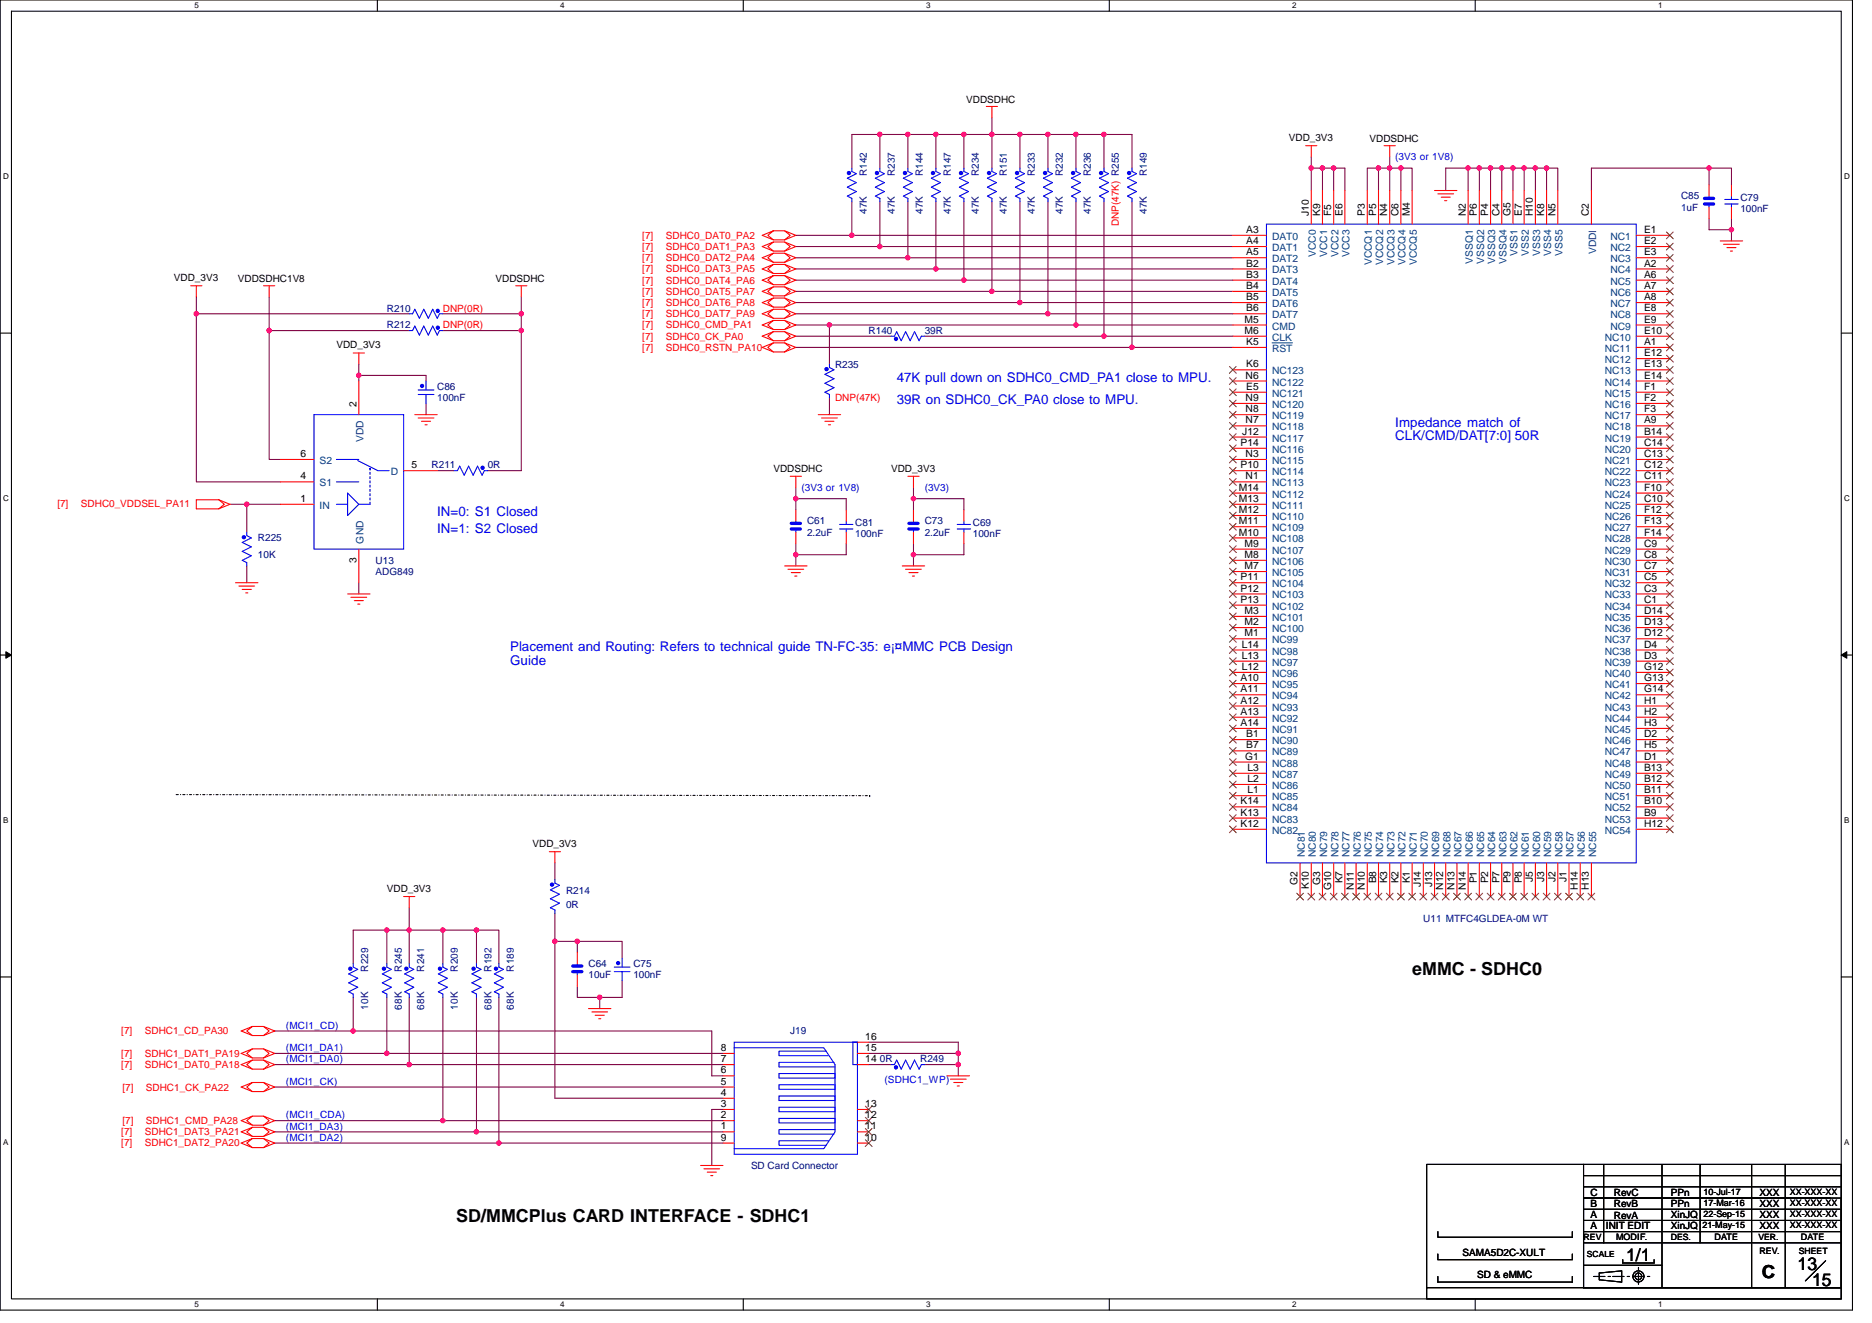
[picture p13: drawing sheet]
<svg xmlns="http://www.w3.org/2000/svg" width="297mm" height="210mm" viewBox="0 0 297 210" stroke-linecap="round" stroke-linejoin="round" font-family="sans-serif">
<defs><g id="words">
<g font-size="2.8">
<text x="224.1" y="154.7">eMMC - SDHC0</text>
<text x="72.4" y="194">SD/MMCPlus CARD INTERFACE - SDHC1</text>
<text x="258" y="200">1/1</text>
<text x="279.5" y="202.8">C</text>
<text x="285.2" y="201.5">13</text>
<text x="287.5" y="204">15</text>
</g>
<g font-size="2.1" fill="#00f">
<text x="142.3" y="60.6">47K pull down on SDHC0_CMD_PA1 close to MPU.</text>
<text x="142.3" y="64.1">39R on SDHC0_CK_PA0 close to MPU.</text>
<text x="221.4" y="67.7">Impedance match of</text>
<text x="221.4" y="69.9">CLK/CMD/DAT[7:0] 50R</text>
<text x="69.4" y="81.9">IN=0: S1 Closed</text>
<text x="69.4" y="84.6">IN=1: S2 Closed</text>
<text x="80.9" y="103.3">Placement and Routing: Refers to technical guide TN-FC-35: e¡¤MMC PCB Design</text>
<text x="80.9" y="105.4">Guide</text>
</g>
<g font-size="1.6">
<text x="153.3" y="16.4">VDDSDHC</text>
<text x="204.5" y="22.4">VDD_3V3</text>
<text x="217.3" y="22.6">VDDSDHC</text>
<text x="207.7" y="34.3" transform="rotate(-90 207.7 34.3)">J10</text>
<text x="209.5" y="34.3" transform="rotate(-90 209.5 34.3)">K9</text>
<text x="211.2" y="34.3" transform="rotate(-90 211.2 34.3)">F5</text>
<text x="213" y="34.3" transform="rotate(-90 213 34.3)">E6</text>
<text x="216.6" y="34.3" transform="rotate(-90 216.6 34.3)">P3</text>
<text x="218.4" y="34.3" transform="rotate(-90 218.4 34.3)">P5</text>
<text x="220.1" y="34.3" transform="rotate(-90 220.1 34.3)">N4</text>
<text x="221.9" y="34.3" transform="rotate(-90 221.9 34.3)">C6</text>
<text x="223.7" y="34.3" transform="rotate(-90 223.7 34.3)">M4</text>
<text x="232.6" y="34.3" transform="rotate(-90 232.6 34.3)">N2</text>
<text x="234.4" y="34.3" transform="rotate(-90 234.4 34.3)">P6</text>
<text x="236.1" y="34.3" transform="rotate(-90 236.1 34.3)">P4</text>
<text x="237.9" y="34.3" transform="rotate(-90 237.9 34.3)">C4</text>
<text x="239.7" y="34.3" transform="rotate(-90 239.7 34.3)">G5</text>
<text x="241.5" y="34.3" transform="rotate(-90 241.5 34.3)">E7</text>
<text x="243.2" y="34.3" transform="rotate(-90 243.2 34.3)">H10</text>
<text x="245" y="34.3" transform="rotate(-90 245 34.3)">K8</text>
<text x="246.8" y="34.3" transform="rotate(-90 246.8 34.3)">N5</text>
<text x="252.1" y="34.3" transform="rotate(-90 252.1 34.3)">C2</text>
<text x="197.7" y="37">A3</text>
<text x="197.7" y="38.7">A4</text>
<text x="197.7" y="40.5">A5</text>
<text x="260.9" y="37">E1</text>
<text x="260.9" y="38.7">E2</text>
<text x="260.9" y="40.5">E3</text>
<text x="27.6" y="44.6">VDD_3V3</text>
<text x="37.7" y="44.8">VDDSDHC1V8</text>
<text x="78.6" y="44.8">VDDSDHC</text>
<text x="197.7" y="42.3">B2</text>
<text x="197.7" y="44.1">B3</text>
<text x="197.7" y="45.8">B4</text>
<text x="197.7" y="47.6">B5</text>
<text x="260.9" y="42.3">A2</text>
<text x="260.9" y="44.1">A6</text>
<text x="260.9" y="45.8">A7</text>
<text x="260.9" y="47.6">A8</text>
<text x="197.5" y="51.2">M5</text>
<text x="197.5" y="53">M6</text>
<text x="197.7" y="49.4">B6</text>
<text x="260.9" y="49.4">E8</text>
<text x="260.9" y="51.2">E9</text>
<text x="260.9" y="53">E10</text>
<text x="53.4" y="55.3">VDD_3V3</text>
<text x="197.7" y="54.7">K5</text>
<text x="197.7" y="58.3">K6</text>
<text x="260.9" y="54.7">A1</text>
<text x="260.9" y="56.5">E12</text>
<text x="260.9" y="58.3">E13</text>
<text x="56.6" y="64.5" transform="rotate(-90 56.6 64.5)">2</text>
<text x="197.7" y="65.4">N8</text>
<text x="197.7" y="63.6">N9</text>
<text x="197.7" y="60.1">N6</text>
<text x="197.7" y="61.8">E5</text>
<text x="260.9" y="60.1">E14</text>
<text x="260.9" y="61.8">F1</text>
<text x="260.9" y="63.6">F2</text>
<text x="260.9" y="65.4">F3</text>
<text x="196.8" y="70.7">P14</text>
<text x="197.1" y="69">J12</text>
<text x="197.7" y="67.2">N7</text>
<text x="260.9" y="67.2">A9</text>
<text x="260.9" y="69">B14</text>
<text x="260.9" y="70.7">C14</text>
<text x="47.7" y="72.5">6</text>
<text x="47.7" y="76.1">4</text>
<text x="65.3" y="74.3">5</text>
<text x="122.7" y="74.8">VDDSDHC</text>
<text x="141.4" y="74.8">VDD_3V3</text>
<text x="196.6" y="77.9">M14</text>
<text x="196.8" y="74.3">P10</text>
<text x="197.7" y="76.1">N1</text>
<text x="197.7" y="72.5">N3</text>
<text x="260.9" y="76.1">C11</text>
<text x="260.9" y="74.3">C12</text>
<text x="260.9" y="72.5">C13</text>
<text x="260.9" y="77.9">F10</text>
<text x="47.7" y="79.6">1</text>
<text x="196.6" y="83.2">M11</text>
<text x="196.6" y="81.4">M12</text>
<text x="196.6" y="79.6">M13</text>
<text x="260.9" y="79.6">C10</text>
<text x="260.9" y="81.4">F12</text>
<text x="260.9" y="83.2">F13</text>
<text x="56.6" y="89.3" transform="rotate(-90 56.6 89.3)">3</text>
<text x="196.6" y="85">M10</text>
<text x="197.5" y="88.5">M8</text>
<text x="197.5" y="86.7">M9</text>
<text x="260.9" y="88.5">C8</text>
<text x="260.9" y="86.7">C9</text>
<text x="260.9" y="85">F14</text>
<text x="196.8" y="92.1">P11</text>
<text x="196.8" y="93.9">P12</text>
<text x="196.8" y="95.6">P13</text>
<text x="197.5" y="90.3">M7</text>
<text x="260.9" y="95.6">C1</text>
<text x="260.9" y="93.9">C3</text>
<text x="260.9" y="92.1">C5</text>
<text x="260.9" y="90.3">C7</text>
<text x="197.5" y="101">M1</text>
<text x="197.5" y="99.2">M2</text>
<text x="197.5" y="97.4">M3</text>
<text x="260.9" y="101">D12</text>
<text x="260.9" y="99.2">D13</text>
<text x="260.9" y="97.4">D14</text>
<text x="197" y="106.3">L12</text>
<text x="197" y="104.5">L13</text>
<text x="197" y="102.7">L14</text>
<text x="260.9" y="104.5">D3</text>
<text x="260.9" y="102.7">D4</text>
<text x="260.9" y="106.3">G12</text>
<text x="196.8" y="108.1">A10</text>
<text x="196.8" y="109.9">A11</text>
<text x="196.8" y="111.6">A12</text>
<text x="196.8" y="113.4">A13</text>
<text x="260.9" y="108.1">G13</text>
<text x="260.9" y="109.9">G14</text>
<text x="260.9" y="111.6">H1</text>
<text x="260.9" y="113.4">H2</text>
<text x="196.8" y="115.2">A14</text>
<text x="197.7" y="117">B1</text>
<text x="197.7" y="118.7">B7</text>
<text x="260.9" y="117">D2</text>
<text x="260.9" y="115.2">H3</text>
<text x="260.9" y="118.7">H5</text>
<text x="197.6" y="120.5">G1</text>
<text x="197.9" y="125.9">L1</text>
<text x="197.9" y="124.1">L2</text>
<text x="197.9" y="122.3">L3</text>
<text x="260.9" y="125.9">B11</text>
<text x="260.9" y="124.1">B12</text>
<text x="260.9" y="122.3">B13</text>
<text x="260.9" y="120.5">D1</text>
<text x="196.8" y="131.2">K12</text>
<text x="196.8" y="129.4">K13</text>
<text x="196.8" y="127.6">K14</text>
<text x="260.9" y="129.4">B9</text>
<text x="260.9" y="127.6">B10</text>
<text x="260.9" y="131.2">H12</text>
<text x="84.5" y="134.4">VDD_3V3</text>
<text x="61.4" y="141.5">VDD_3V3</text>
<text x="205.9" y="140.3" transform="rotate(-90 205.9 140.3)">G2</text>
<text x="207.7" y="141.1" transform="rotate(-90 207.7 141.1)">K10</text>
<text x="209.5" y="140.3" transform="rotate(-90 209.5 140.3)">G3</text>
<text x="211.2" y="141.2" transform="rotate(-90 211.2 141.2)">G10</text>
<text x="213" y="140.1" transform="rotate(-90 213 140.1)">K7</text>
<text x="214.8" y="141.2" transform="rotate(-90 214.8 141.2)">N11</text>
<text x="216.6" y="141.2" transform="rotate(-90 216.6 141.2)">N10</text>
<text x="218.4" y="140.1" transform="rotate(-90 218.4 140.1)">B8</text>
<text x="220.1" y="140.1" transform="rotate(-90 220.1 140.1)">K3</text>
<text x="221.9" y="140.1" transform="rotate(-90 221.9 140.1)">K2</text>
<text x="223.7" y="140.1" transform="rotate(-90 223.7 140.1)">K1</text>
<text x="225.5" y="140.8" transform="rotate(-90 225.5 140.8)">J14</text>
<text x="227.2" y="140.8" transform="rotate(-90 227.2 140.8)">J13</text>
<text x="229" y="141.2" transform="rotate(-90 229 141.2)">N12</text>
<text x="230.8" y="141.2" transform="rotate(-90 230.8 141.2)">N13</text>
<text x="232.6" y="141.2" transform="rotate(-90 232.6 141.2)">N14</text>
<text x="234.4" y="140.1" transform="rotate(-90 234.4 140.1)">P1</text>
<text x="236.1" y="140.1" transform="rotate(-90 236.1 140.1)">P2</text>
<text x="237.9" y="140.1" transform="rotate(-90 237.9 140.1)">P7</text>
<text x="239.7" y="140.1" transform="rotate(-90 239.7 140.1)">P9</text>
<text x="241.5" y="140.1" transform="rotate(-90 241.5 140.1)">P8</text>
<text x="243.2" y="139.9" transform="rotate(-90 243.2 139.9)">J5</text>
<text x="245" y="139.9" transform="rotate(-90 245 139.9)">J3</text>
<text x="246.8" y="139.9" transform="rotate(-90 246.8 139.9)">J2</text>
<text x="248.6" y="139.9" transform="rotate(-90 248.6 139.9)">J1</text>
<text x="250.4" y="141.2" transform="rotate(-90 250.4 141.2)">H14</text>
<text x="252.1" y="141.2" transform="rotate(-90 252.1 141.2)">H13</text>
<text x="114.4" y="166.8">8</text>
<text x="137.3" y="166.8">15</text>
<text x="137.3" y="165">16</text>
<text x="114.4" y="172.1">5</text>
<text x="114.4" y="168.5">7</text>
<text x="114.4" y="170.3">6</text>
<text x="114.4" y="173.9">4</text>
<text x="137.3" y="168.5">14</text>
<text x="114.4" y="175.6">3</text>
<text x="114.4" y="177.4">2</text>
<text x="114.4" y="179.2">1</text>
<text x="137.3" y="175.6">13</text>
<text x="137.3" y="177.4">12</text>
<text x="137.3" y="179.2">11</text>
<text x="114.4" y="181">9</text>
<text x="137.3" y="181">10</text>
<text x="252.3" y="189.7">C</text>
<text x="252.3" y="191.5">B</text>
<text x="256.1" y="189.7">RevC</text>
<text x="256.1" y="191.5">RevB</text>
<text x="265.1" y="191.5">PPn</text>
<text x="265.1" y="189.7">PPn</text>
<text x="279.2" y="189.7">XXX</text>
<text x="279.2" y="191.5">XXX</text>
<text x="252.3" y="193.3">A</text>
<text x="252.3" y="195.1">A</text>
<text x="254.8" y="195.1">INIT EDIT</text>
<text x="256.1" y="193.4">RevA</text>
<text x="265.1" y="195.1">XinJQ</text>
<text x="265.1" y="193.3">XinJQ</text>
<text x="279.2" y="195.1">XXX</text>
<text x="279.2" y="193.3">XXX</text>
<text x="232.1" y="199.3">SAMA5D2C-XULT</text>
<text x="234.4" y="202.7">SD &amp; eMMC</text>
</g>
<g font-size="1.6" fill="#000080">
<text x="137.5" y="27.9" transform="rotate(-90 137.5 27.9)">R142</text>
<text x="142" y="27.9" transform="rotate(-90 142 27.9)">R237</text>
<text x="146.4" y="27.9" transform="rotate(-90 146.4 27.9)">R144</text>
<text x="150.9" y="27.9" transform="rotate(-90 150.9 27.9)">R147</text>
<text x="155.3" y="27.9" transform="rotate(-90 155.3 27.9)">R234</text>
<text x="159.8" y="27.9" transform="rotate(-90 159.8 27.9)">R151</text>
<text x="164.2" y="27.9" transform="rotate(-90 164.2 27.9)">R233</text>
<text x="168.7" y="27.9" transform="rotate(-90 168.7 27.9)">R232</text>
<text x="173.1" y="27.9" transform="rotate(-90 173.1 27.9)">R236</text>
<text x="182" y="27.9" transform="rotate(-90 182 27.9)">R149</text>
<text x="137.5" y="34" transform="rotate(-90 137.5 34)">47K</text>
<text x="142" y="34" transform="rotate(-90 142 34)">47K</text>
<text x="146.4" y="34" transform="rotate(-90 146.4 34)">47K</text>
<text x="150.9" y="34" transform="rotate(-90 150.9 34)">47K</text>
<text x="155.3" y="34" transform="rotate(-90 155.3 34)">47K</text>
<text x="159.8" y="34" transform="rotate(-90 159.8 34)">47K</text>
<text x="164.2" y="34" transform="rotate(-90 164.2 34)">47K</text>
<text x="168.7" y="34" transform="rotate(-90 168.7 34)">47K</text>
<text x="173.1" y="34" transform="rotate(-90 173.1 34)">47K</text>
<text x="182" y="34" transform="rotate(-90 182 34)">47K</text>
<text x="266.7" y="31.6">C85</text>
<text x="266.7" y="33.4">1uF</text>
<text x="276.2" y="31.8">C79</text>
<text x="276.2" y="33.6">100nF</text>
<text x="61.4" y="49.4">R210</text>
<text x="61.4" y="52.1">R212</text>
<text x="137.8" y="53">R140</text>
<text x="146.7" y="53">39R</text>
<text x="132.5" y="58.3">R235</text>
<text x="69.4" y="61.9">C86</text>
<text x="69.4" y="63.6">100nF</text>
<text x="68.5" y="74.3">R211</text>
<text x="77.4" y="74.3">0R</text>
<text x="128.1" y="83.2">C61</text>
<text x="135.7" y="83.4">C81</text>
<text x="146.7" y="83.2">C73</text>
<text x="154.4" y="83.4">C69</text>
<text x="40.9" y="85.9">R225</text>
<text x="40.9" y="88.5">10K</text>
<text x="59.6" y="89.4">U13</text>
<text x="128.1" y="85">2.2uF</text>
<text x="135.7" y="85.2">100nF</text>
<text x="146.7" y="85">2.2uF</text>
<text x="154.4" y="85.2">100nF</text>
<text x="59.6" y="91.2">ADG849</text>
<text x="89.8" y="141.9">R214</text>
<text x="89.8" y="144">0R</text>
<text x="225.8" y="146.3">U11 MTFC4GLDEA-0M WT</text>
<text x="58.4" y="154.2" transform="rotate(-90 58.4 154.2)">R229</text>
<text x="63.8" y="154.2" transform="rotate(-90 63.8 154.2)">R245</text>
<text x="67.3" y="154.2" transform="rotate(-90 67.3 154.2)">R241</text>
<text x="72.6" y="154.2" transform="rotate(-90 72.6 154.2)">R209</text>
<text x="78" y="154.2" transform="rotate(-90 78 154.2)">R192</text>
<text x="81.5" y="154.2" transform="rotate(-90 81.5 154.2)">R189</text>
<text x="93.4" y="153.4">C64</text>
<text x="93.4" y="155.2">10uF</text>
<text x="100.5" y="153.4">C75</text>
<text x="100.5" y="155.2">100nF</text>
<text x="58.4" y="160.2" transform="rotate(-90 58.4 160.2)">10K</text>
<text x="63.8" y="160.2" transform="rotate(-90 63.8 160.2)">68K</text>
<text x="67.3" y="160.2" transform="rotate(-90 67.3 160.2)">68K</text>
<text x="72.6" y="160.2" transform="rotate(-90 72.6 160.2)">10K</text>
<text x="78" y="160.2" transform="rotate(-90 78 160.2)">68K</text>
<text x="81.5" y="160.2" transform="rotate(-90 81.5 160.2)">68K</text>
<text x="125.4" y="164.1">J19</text>
<text x="139.6" y="168.6">0R</text>
<text x="146" y="168.6">R249</text>
<text x="119.2" y="185.4">SD Card Connector</text>
</g>
<g font-size="1.6" fill="#00f">
<text x="221.4" y="25.4">(3V3 or 1V8)</text>
<text x="127.2" y="77.9">(3V3 or 1V8)</text>
<text x="146.7" y="77.9">(3V3)</text>
<text x="45.4" y="163.2">(MCI1_CD)</text>
<text x="45.4" y="166.8">(MCI1_DA1)</text>
<text x="45.4" y="168.6">(MCI1_DA0)</text>
<text x="45.4" y="172.1">(MCI1_CK)</text>
<text x="140.3" y="171.7">(SDHC1_WP)</text>
<text x="45.4" y="177.4">(MCI1_CDA)</text>
<text x="45.4" y="179.2">(MCI1_DA3)</text>
<text x="45.4" y="181">(MCI1_DA2)</text>
</g>
<g font-size="1.6" fill="#f00">
<text x="177.5" y="35.9" transform="rotate(-90 177.5 35.9)">DNP(47K) R255</text>
<text x="101.9" y="37.9">[7]</text>
<text x="101.9" y="39.6">[7]</text>
<text x="101.9" y="41.4">[7]</text>
<text x="105.7" y="37.9">SDHC0_DAT0_PA2</text>
<text x="105.7" y="39.6">SDHC0_DAT1_PA3</text>
<text x="105.7" y="41.4">SDHC0_DAT2_PA4</text>
<text x="101.9" y="43.2">[7]</text>
<text x="101.9" y="45">[7]</text>
<text x="101.9" y="46.8">[7]</text>
<text x="105.7" y="43.2">SDHC0_DAT3_PA5</text>
<text x="105.7" y="45">SDHC0_DAT4_PA6</text>
<text x="105.7" y="46.8">SDHC0_DAT5_PA7</text>
<text x="70.3" y="49.4">DNP(0R)</text>
<text x="70.3" y="52.1">DNP(0R)</text>
<text x="101.9" y="48.5">[7]</text>
<text x="101.9" y="50.3">[7]</text>
<text x="101.9" y="52.1">[7]</text>
<text x="101.9" y="53.9">[7]</text>
<text x="105.7" y="48.5">SDHC0_DAT6_PA8</text>
<text x="105.7" y="50.3">SDHC0_DAT7_PA9</text>
<text x="105.7" y="52.1">SDHC0_CMD_PA1</text>
<text x="105.7" y="53.9">SDHC0_CK_PA0</text>
<text x="101.9" y="55.6">[7]</text>
<text x="105.7" y="55.6">SDHC0_RSTN_PA10</text>
<text x="132.5" y="63.6">DNP(47K)</text>
<text x="9.1" y="80.4">[7]</text>
<text x="12.8" y="80.4">SDHC0_VDDSEL_PA11</text>
<text x="19.2" y="167.7">[7]</text>
<text x="19.2" y="164.1">[7]</text>
<text x="23" y="167.7">SDHC1_DAT1_PA19</text>
<text x="23" y="164.1">SDHC1_CD_PA30</text>
<text x="19.2" y="169.4">[7]</text>
<text x="19.4" y="173.2">[7]</text>
<text x="23" y="169.4">SDHC1_DAT0_PA18</text>
<text x="23.2" y="173.2">SDHC1_CK_PA22</text>
<text x="19.4" y="178.3">[7]</text>
<text x="23.2" y="178.3">SDHC1_CMD_PA28</text>
<text x="19.2" y="181.9">[7]</text>
<text x="19.2" y="180.1">[7]</text>
<text x="23" y="181.9">SDHC1_DAT2_PA20</text>
<text x="23" y="180.1">SDHC1_DAT3_PA21</text>
</g>
<g font-size="1.6" fill="#004080">
<text x="201.8" y="38.1">DAT0</text>
<text x="201.8" y="39.8">DAT1</text>
<text x="201.8" y="41.6">DAT2</text>
<text x="208.8" y="40.8" transform="rotate(-90 208.8 40.8)">VCC0</text>
<text x="210.6" y="40.8" transform="rotate(-90 210.6 40.8)">VCC1</text>
<text x="212.4" y="40.8" transform="rotate(-90 212.4 40.8)">VCC2</text>
<text x="214.1" y="40.8" transform="rotate(-90 214.1 40.8)">VCC3</text>
<text x="233.7" y="41.9" transform="rotate(-90 233.7 41.9)">VSSQ1</text>
<text x="235.5" y="41.9" transform="rotate(-90 235.5 41.9)">VSSQ2</text>
<text x="237.3" y="41.9" transform="rotate(-90 237.3 41.9)">VSSQ3</text>
<text x="239" y="41.9" transform="rotate(-90 239 41.9)">VSSQ4</text>
<text x="240.8" y="40.6" transform="rotate(-90 240.8 40.6)">VSS1</text>
<text x="242.6" y="40.6" transform="rotate(-90 242.6 40.6)">VSS2</text>
<text x="244.4" y="40.6" transform="rotate(-90 244.4 40.6)">VSS3</text>
<text x="246.1" y="40.6" transform="rotate(-90 246.1 40.6)">VSS4</text>
<text x="247.9" y="40.6" transform="rotate(-90 247.9 40.6)">VSS5</text>
<text x="253.3" y="40.3" transform="rotate(-90 253.3 40.3)">VDDI</text>
<text x="255.5" y="38.1">NC1</text>
<text x="255.5" y="39.8">NC2</text>
<text x="255.5" y="41.6">NC3</text>
<text x="201.8" y="43.4">DAT3</text>
<text x="201.8" y="45.2">DAT4</text>
<text x="201.8" y="46.9">DAT5</text>
<text x="217.7" y="42.1" transform="rotate(-90 217.7 42.1)">VCCQ1</text>
<text x="219.5" y="42.1" transform="rotate(-90 219.5 42.1)">VCCQ2</text>
<text x="221.3" y="42.1" transform="rotate(-90 221.3 42.1)">VCCQ3</text>
<text x="223" y="42.1" transform="rotate(-90 223 42.1)">VCCQ4</text>
<text x="224.8" y="42.1" transform="rotate(-90 224.8 42.1)">VCCQ5</text>
<text x="255.5" y="43.4">NC4</text>
<text x="255.5" y="45.2">NC5</text>
<text x="255.5" y="46.9">NC6</text>
<text x="201.8" y="48.7">DAT6</text>
<text x="201.8" y="50.5">DAT7</text>
<text x="201.8" y="52.3">CMD</text>
<text x="255.5" y="48.7">NC7</text>
<text x="255.5" y="50.5">NC8</text>
<text x="255.5" y="52.3">NC9</text>
<text x="201.8" y="54.1">CLK</text>
<text x="201.8" y="55.8">RST</text>
<text x="201.8" y="59.4">NC123</text>
<text x="254.6" y="55.8">NC11</text>
<text x="254.6" y="54.1">NC10</text>
<text x="254.6" y="57.6">NC12</text>
<text x="254.6" y="59.4">NC13</text>
<text x="201.8" y="64.7">NC120</text>
<text x="201.8" y="62.9">NC121</text>
<text x="201.8" y="61.2">NC122</text>
<text x="254.6" y="61.2">NC14</text>
<text x="254.6" y="62.9">NC15</text>
<text x="254.6" y="64.7">NC16</text>
<text x="57.7" y="70.1" transform="rotate(-90 57.7 70.1)">VDD</text>
<text x="201.8" y="70.1">NC117</text>
<text x="201.8" y="68.3">NC118</text>
<text x="201.8" y="66.5">NC119</text>
<text x="201.8" y="71.8">NC116</text>
<text x="254.6" y="68.3">NC18</text>
<text x="254.6" y="70.1">NC19</text>
<text x="254.6" y="71.8">NC20</text>
<text x="254.6" y="66.5">NC17</text>
<text x="50.7" y="73.6">S2</text>
<text x="50.7" y="77.2">S1</text>
<text x="62" y="75.4">D</text>
<text x="201.8" y="77.2">NC113</text>
<text x="201.8" y="73.6">NC115</text>
<text x="201.8" y="75.4">NC114</text>
<text x="254.6" y="77.2">NC23</text>
<text x="254.6" y="75.4">NC22</text>
<text x="254.6" y="73.6">NC21</text>
<text x="50.7" y="80.7">IN</text>
<text x="201.8" y="82.5">NC110</text>
<text x="201.8" y="80.7">NC111</text>
<text x="201.8" y="79">NC112</text>
<text x="254.6" y="80.7">NC25</text>
<text x="254.6" y="79">NC24</text>
<text x="254.6" y="82.5">NC26</text>
<text x="57.7" y="86.2" transform="rotate(-90 57.7 86.2)">GND</text>
<text x="201.8" y="89.6">NC106</text>
<text x="201.8" y="87.8">NC107</text>
<text x="201.8" y="86.1">NC108</text>
<text x="201.8" y="84.3">NC109</text>
<text x="254.6" y="89.6">NC30</text>
<text x="254.6" y="87.8">NC29</text>
<text x="254.6" y="84.3">NC27</text>
<text x="254.6" y="86.1">NC28</text>
<text x="201.8" y="91.4">NC105</text>
<text x="201.8" y="93.2">NC104</text>
<text x="201.8" y="95">NC103</text>
<text x="254.6" y="95">NC33</text>
<text x="254.6" y="93.2">NC32</text>
<text x="254.6" y="91.4">NC31</text>
<text x="201.8" y="100.3">NC100</text>
<text x="201.8" y="98.5">NC101</text>
<text x="201.8" y="96.7">NC102</text>
<text x="254.6" y="96.7">NC34</text>
<text x="254.6" y="100.3">NC36</text>
<text x="254.6" y="98.5">NC35</text>
<text x="201.8" y="107.4">NC96</text>
<text x="201.8" y="105.6">NC97</text>
<text x="201.8" y="103.8">NC98</text>
<text x="201.8" y="102.1">NC99</text>
<text x="254.6" y="105.6">NC39</text>
<text x="254.6" y="103.8">NC38</text>
<text x="254.6" y="102.1">NC37</text>
<text x="254.6" y="107.4">NC40</text>
<text x="201.8" y="109.2">NC95</text>
<text x="201.8" y="111">NC94</text>
<text x="201.8" y="112.7">NC93</text>
<text x="254.6" y="109.2">NC41</text>
<text x="254.6" y="111">NC42</text>
<text x="254.6" y="112.7">NC43</text>
<text x="201.8" y="114.5">NC92</text>
<text x="201.8" y="116.3">NC91</text>
<text x="201.8" y="118.1">NC90</text>
<text x="201.8" y="119.8">NC89</text>
<text x="254.6" y="118.1">NC46</text>
<text x="254.6" y="114.5">NC44</text>
<text x="254.6" y="116.3">NC45</text>
<text x="254.6" y="119.8">NC47</text>
<text x="201.8" y="121.6">NC88</text>
<text x="201.8" y="125.2">NC86</text>
<text x="201.8" y="123.4">NC87</text>
<text x="254.6" y="125.2">NC50</text>
<text x="254.6" y="123.4">NC49</text>
<text x="254.6" y="121.6">NC48</text>
<text x="201.8" y="130.5">NC83</text>
<text x="201.8" y="128.7">NC84</text>
<text x="201.8" y="127">NC85</text>
<text x="254.6" y="130.5">NC53</text>
<text x="254.6" y="128.7">NC52</text>
<text x="254.6" y="127">NC51</text>
<text x="201.8" y="132.3">NC82</text>
<text x="207" y="136" transform="rotate(-90 207 136)">NC81</text>
<text x="208.8" y="136" transform="rotate(-90 208.8 136)">NC80</text>
<text x="210.6" y="136" transform="rotate(-90 210.6 136)">NC79</text>
<text x="212.4" y="136" transform="rotate(-90 212.4 136)">NC78</text>
<text x="214.1" y="136" transform="rotate(-90 214.1 136)">NC77</text>
<text x="215.9" y="136" transform="rotate(-90 215.9 136)">NC76</text>
<text x="217.7" y="136" transform="rotate(-90 217.7 136)">NC75</text>
<text x="219.5" y="136" transform="rotate(-90 219.5 136)">NC74</text>
<text x="221.3" y="136" transform="rotate(-90 221.3 136)">NC73</text>
<text x="223" y="136" transform="rotate(-90 223 136)">NC72</text>
<text x="224.8" y="136" transform="rotate(-90 224.8 136)">NC71</text>
<text x="226.6" y="136" transform="rotate(-90 226.6 136)">NC70</text>
<text x="228.4" y="136" transform="rotate(-90 228.4 136)">NC69</text>
<text x="230.1" y="136" transform="rotate(-90 230.1 136)">NC68</text>
<text x="231.9" y="136" transform="rotate(-90 231.9 136)">NC67</text>
<text x="233.7" y="136" transform="rotate(-90 233.7 136)">NC66</text>
<text x="235.5" y="136" transform="rotate(-90 235.5 136)">NC65</text>
<text x="237.3" y="136" transform="rotate(-90 237.3 136)">NC64</text>
<text x="239" y="136" transform="rotate(-90 239 136)">NC63</text>
<text x="240.8" y="136" transform="rotate(-90 240.8 136)">NC62</text>
<text x="242.6" y="136" transform="rotate(-90 242.6 136)">NC61</text>
<text x="244.4" y="136" transform="rotate(-90 244.4 136)">NC60</text>
<text x="246.1" y="136" transform="rotate(-90 246.1 136)">NC59</text>
<text x="247.9" y="136" transform="rotate(-90 247.9 136)">NC58</text>
<text x="249.7" y="136" transform="rotate(-90 249.7 136)">NC57</text>
<text x="251.5" y="136" transform="rotate(-90 251.5 136)">NC56</text>
<text x="253.3" y="136" transform="rotate(-90 253.3 136)">NC55</text>
<text x="254.6" y="132.3">NC54</text>
</g>
<g font-size="1.4">
<text x="270.3" y="189.6">10-Jul-17</text>
<text x="270.3" y="191.3">17-Mar-16</text>
<text x="284" y="191.3">XX-XXX-XX</text>
<text x="284" y="189.6">XX-XXX-XX</text>
<text x="251.3" y="196.7">REV</text>
<text x="256.4" y="196.7">MODIF.</text>
<text x="265.1" y="196.7">DES.</text>
<text x="270.1" y="194.9">21-May-15</text>
<text x="270.3" y="193.1">22-Sep-15</text>
<text x="272.1" y="196.7">DATE</text>
<text x="279" y="196.7">VER.</text>
<text x="284" y="194.9">XX-XXX-XX</text>
<text x="284" y="193.1">XX-XXX-XX</text>
<text x="285.8" y="196.7">DATE</text>
<text x="279.2" y="199">REV.</text>
<text x="285.4" y="199">SHEET</text>
</g>
<g font-size="1.3">
<text x="30.8" y="1.3">5</text>
<text x="88.9" y="1.3">4</text>
<text x="147" y="1.3">3</text>
<text x="205" y="1.3">2</text>
<text x="263.1" y="1.3">1</text>
<text x=".5" y="28.4">D</text>
<text x="292.6" y="28.4">D</text>
<text x=".5" y="79.5">C</text>
<text x="292.6" y="79.5">C</text>
<text x=".5" y="130.6">B</text>
<text x="292.6" y="130.6">B</text>
<text x=".5" y="181.7">A</text>
<text x="292.6" y="181.7">A</text>
<text x="251.8" y="199.5">SCALE</text>
<text x="30.8" y="207.4">5</text>
<text x="88.9" y="207.4">4</text>
<text x="147" y="207.4">3</text>
<text x="205" y="207.4">2</text>
<text x="263.1" y="207.4">1</text>
</g>
</g></defs>
<path d="M0 0h293.9v207.9h-293.9zM1.8 1.8h290.4v204.3h-290.4z" fill="none" stroke="#000" stroke-width=".17"/>
<g fill="#fff">
<path d="M30.8 .2h.7v1.4h-.7z"/>
<path d="M30.8 206.3h.7v1.4h-.7z"/>
</g>
<path d="M59.9 0v1.8M59.9 206.1v1.8" fill="none" stroke="#000" stroke-width=".17"/>
<g fill="#fff">
<path d="M88.9 .2h.7v1.4h-.7z"/>
<path d="M88.9 206.3h.7v1.4h-.7z"/>
</g>
<path d="M117.9 0v1.8M117.9 206.1v1.8" fill="none" stroke="#000" stroke-width=".17"/>
<g fill="#fff">
<path d="M147 .2h.7v1.4h-.7z"/>
<path d="M147 206.3h.7v1.4h-.7z"/>
</g>
<path d="M176 0v1.8M176 206.1v1.8" fill="none" stroke="#000" stroke-width=".17"/>
<g fill="#fff">
<path d="M205 .2h.7v1.4h-.7z"/>
<path d="M205 206.3h.7v1.4h-.7z"/>
</g>
<path d="M234.1 0v1.8M234.1 206.1v1.8" fill="none" stroke="#000" stroke-width=".17"/>
<g fill="#fff">
<path d="M263.1 .2h.7v1.4h-.7z"/>
<path d="M263.1 206.3h.7v1.4h-.7z"/>
<path d="M.5 27.3h.9v1.4h-.9z"/>
<path d="M292.6 27.3h.9v1.4h-.9z"/>
<path d="M.5 78.4h.9v1.4h-.9z"/>
<path d="M292.6 78.4h.9v1.4h-.9z"/>
</g>
<path d="M0 52.9h1.8M292.2 52.9h1.7" fill="none" stroke="#000" stroke-width=".17"/>
<g fill="#fff">
<path d="M.5 129.5h.8v1.4h-.8z"/>
<path d="M292.6 129.5h.9v1.4h-.9z"/>
</g>
<path d="M0 103.9h1.8M292.2 103.9h1.7" fill="none" stroke="#000" stroke-width=".17"/>
<path d="M.9 103.4l.9 .5-.9 .5zM292.2 103.9l.8-.5v1z" fill="#000" stroke="#000" stroke-width=".16"/>
<g fill="#fff">
<path d="M.5 180.5h.8v1.4h-.8z"/>
<path d="M292.6 180.5h.9v1.4h-.9z"/>
</g>
<g fill="none" stroke="#000" stroke-width=".17">
<path d="M0 155h1.8M292.2 155h1.7M228.2 199v.9h21.3v-.9M228.2 195.4v.9h21.3v-.9M251.3 186.5h40.9M251.3 193.6h40.7M251.3 191.9h40.7M251.3 190.1h39.1M251.3 188.3h40.9M251.3 197.2h40.9M251.3 195.4h40.9M251.3 184.7h-24.9v19.6"/>
<path d="M251.3 184.7h40.9v19.6h-40.9zM251.3 190.1h40.9v14.2h-40.9zM254.5 184.7v12.5M257.5 199.9v.5h5v-.5M263.7 184.7v19.6M269.8 184.7v12.5M277.9 184.7v19.6M283.3 184.7v19.6M226.4 204.3h65.8v1.8h-65.8zM228.2 202.5v.9h21.3v-.9M251.3 200.7h12.4M252.9 202.5h1.8"/>
<path d="M253.8 202l3.5-.4v1.8l-3.5-.3zM255.2 202.5h.3M255.9 202.5h1.8M258.2 202.5h.4M259.1 202.5h1.8M260 201.1v.3M260 202v1.8M261.4 202.5h.4M289.7 200l-3.2 3.2"/>
<circle cx="260" cy="202.5" r=".53"/>
<circle cx="260" cy="202.5" r=".88"/>
</g>
<path d="M28 126.1l110 .1M138 126.2h.1" fill="none" stroke="#000" stroke-width=".17" stroke-dasharray=".3 .3 0 .3"/>
<g fill="none" stroke="#800040" stroke-width=".17">
<path d="M157.4 18.7v2.6M126.3 37.3h8.9M126.3 39.1h13.3M135.2 32v5.3M135.2 37.3h60.4M139.6 39.1h56M139.6 32v7.1M139.6 21.3h-4.4v5.4M139.6 21.3v5.4M139.6 21.3h4.5M144.1 21.3v5.4M144.1 21.3h4.4"/>
<path d="M144.1 32v8.9M148.5 21.3v5.4M148.5 21.3h4.4M148.5 32v10.7M152.9 32v12.4M152.9 21.3v5.4M152.9 21.3h4.5M157.4 32v14.2M157.4 21.3v5.4M157.4 21.3h4.4M161.8 32v16M161.8 21.3v5.4"/>
<path d="M161.8 21.3h4.5M166.3 32v17.8M166.3 21.3v5.4M166.3 21.3h4.4M170.7 32v19.6M170.7 21.3v5.4M170.7 21.3h4.5M175.2 32v21.3M175.2 21.3v5.4M175.2 21.3h4.4v5.4M179.6 32v23.1M208.1 26.7h1.7"/>
<path d="M208.1 26.7v3.5M208.1 24.9v1.8M209.8 26.7h1.8M209.8 26.7v3.5M211.6 26.7h1.8v3.5M211.6 26.7v3.5M218.7 26.7h1.8v3.5M218.7 26.7v3.5M218.7 26.7h-1.7v3.5M220.5 24.9v1.8h1.8v3.5M222.3 26.7h1.8v3.5M233 26.7v3.5"/>
<path d="M233 26.7h1.7M233 26.7h-3.6v3.5M234.7 26.7v3.5M234.7 26.7h1.8M236.5 26.7v3.5M236.5 26.7h1.8M238.3 26.7h1.8M238.3 26.7v3.5M240.1 26.7h1.7M240.1 26.7v3.5M241.8 26.7h1.8v3.5M241.8 26.7v3.5"/>
<path d="M243.6 26.7h1.8M245.4 26.7v3.5M245.4 26.7h1.8v3.5M271.2 29.3v-2.6h-18.7v3.5M271.2 34.7v1.7h3.5M271.2 26.7h3.5v2.6M274.7 34.7v1.7M274.7 36.4v1.8M31.2 47.1v2.7h33.7M31.2 49.8v26.7h13.3M42.7 47.1v5.4h22.2M42.7 52.5v20.4h1.8"/>
<path d="M56.9 59.6v.9M56.9 57.8v1.8M56.9 59.6h10.7v.9M70.3 49.8h12.4M70.3 52.5h12.4M82.7 47.1v2.7M82.7 49.8v2.7M82.7 52.5v22.2h-5.3M126.3 53.3h15.1M126.3 44.4h26.6M126.3 46.2h31.1M126.3 48h35.5"/>
<path d="M126.3 55.1h53.3M126.3 49.8h40M126.3 40.9h17.8M126.3 51.6h5.3v6.2M126.3 42.7h22.2M131.6 51.6h39.1M144.1 40.9h51.5M146.7 53.3h28.5M148.5 42.7h47.1M152.9 44.4h42.7M157.4 46.2h38.2M161.8 48h33.8"/>
<path d="M166.3 49.8h29.3M170.7 51.6h24.9M175.2 53.3h20.4M179.6 55.1h16M67.6 64v1.8M69.4 74.7h2.6M126.3 77.3v1.8M126.3 79.1h8v1.8M126.3 79.1v1.8M131.6 63.1v2.7M144.9 77.3v1.8M144.9 79.1h8v1.8"/>
<path d="M144.9 79.1v1.8M36.5 80h2.7v4.5M39.2 80h5.3M39.2 89.8v2.7M56.9 92.5v1.7M126.3 86.2v1.8M126.3 88v1.8M134.3 86.2v1.8h-8M144.9 86.2v1.8M144.9 88v1.8M152.9 86.2v1.8h-8M88.1 136.9v2.7"/>
<path d="M56 158.2v5.4M61.4 158.2v8.9M61.4 147.6h3.5M61.4 147.6v5.3M61.4 147.6h-5.4v5.3M64.9 144v3.6M64.9 147.6h5.4M64.9 158.2v10.7M64.9 147.6v5.3M70.3 147.6v5.3M70.3 147.6h5.3M70.3 158.2v19.6"/>
<path d="M75.6 158.2v21.4M75.6 147.6v5.3M75.6 147.6h3.6v5.3M79.2 158.2v23.2M88.1 144.9v4.5M88.1 149.4v24.8h26.6M88.1 149.4h3.5M91.6 149.4h7.1v2.6M91.6 156.5v1.7h3.6M91.6 149.4v1.7M95.2 158.2v1.8M98.7 155.6v2.6h-3.5"/>
<path d="M43.6 179.6h32M43.6 172.5h71.1M43.6 163.6h12.4M43.6 167.1h17.8M43.6 177.8h26.7M43.6 168.9h21.3M56 163.6h56.9v7.1h1.8M61.4 167.1h53.3M64.9 168.9h49.8M70.3 177.8h44.4M75.6 179.6h39.1M114.7 176h-1.8v8.9"/>
<path d="M137.8 168.9h3.6M137.8 165.4h14.3v1.7M137.8 167.1h14.3M146.7 168.9h5.4M152.1 167.1v1.8M152.1 168.9v1.8M43.6 181.4h35.6M79.2 181.4h35.5"/>
</g>
<g fill="#f0f" stroke="#f0f" stroke-width=".17">
<circle cx="79.1" cy="181.3" r=".35"/>
<circle cx="75.6" cy="179.6" r=".35"/>
<circle cx="64.9" cy="168.9" r=".35"/>
<circle cx="61.4" cy="167.1" r=".35"/>
<circle cx="56" cy="163.6" r=".35"/>
<circle cx="70.3" cy="177.8" r=".35"/>
<circle cx="152" cy="167.1" r=".35"/>
<circle cx="88" cy="149.3" r=".35"/>
<circle cx="91.6" cy="149.3" r=".35"/>
<circle cx="95.1" cy="158.2" r=".35"/>
<circle cx="64.9" cy="147.6" r=".35"/>
<circle cx="152" cy="168.9" r=".35"/>
<circle cx="61.4" cy="147.6" r=".35"/>
<circle cx="75.6" cy="147.6" r=".35"/>
<circle cx="70.3" cy="147.6" r=".35"/>
<circle cx="208.1" cy="26.7" r=".35"/>
<circle cx="222.3" cy="26.7" r=".35"/>
<circle cx="220.5" cy="26.7" r=".35"/>
<circle cx="218.7" cy="26.7" r=".35"/>
<circle cx="211.6" cy="26.7" r=".35"/>
<circle cx="209.8" cy="26.7" r=".35"/>
<circle cx="245.4" cy="26.7" r=".35"/>
<circle cx="232.9" cy="26.7" r=".35"/>
<circle cx="234.7" cy="26.7" r=".35"/>
<circle cx="236.5" cy="26.7" r=".35"/>
<circle cx="238.3" cy="26.7" r=".35"/>
<circle cx="241.8" cy="26.7" r=".35"/>
<circle cx="243.6" cy="26.7" r=".35"/>
<circle cx="240.1" cy="26.7" r=".35"/>
<circle cx="144" cy="40.9" r=".35"/>
<circle cx="148.5" cy="42.7" r=".35"/>
<circle cx="139.6" cy="39.1" r=".35"/>
<circle cx="135.2" cy="37.3" r=".35"/>
<circle cx="152.9" cy="44.4" r=".35"/>
<circle cx="157.4" cy="46.2" r=".35"/>
<circle cx="161.8" cy="48" r=".35"/>
<circle cx="166.3" cy="49.8" r=".35"/>
<circle cx="170.7" cy="51.5" r=".35"/>
<circle cx="131.6" cy="51.5" r=".35"/>
<circle cx="175.2" cy="53.3" r=".35"/>
<circle cx="179.6" cy="55.1" r=".35"/>
<circle cx="161.8" cy="21.3" r=".35"/>
<circle cx="139.6" cy="21.3" r=".35"/>
<circle cx="152.9" cy="21.3" r=".35"/>
<circle cx="148.5" cy="21.3" r=".35"/>
<circle cx="157.4" cy="21.3" r=".35"/>
<circle cx="170.7" cy="21.3" r=".35"/>
<circle cx="166.3" cy="21.3" r=".35"/>
<circle cx="271.2" cy="26.7" r=".35"/>
<circle cx="126.3" cy="79.1" r=".35"/>
<circle cx="175.2" cy="21.3" r=".35"/>
<circle cx="144" cy="21.3" r=".35"/>
<circle cx="274.7" cy="36.4" r=".35"/>
<circle cx="39.1" cy="80" r=".35"/>
<circle cx="31.1" cy="49.8" r=".35"/>
<circle cx="42.7" cy="52.4" r=".35"/>
<circle cx="56.9" cy="59.5" r=".35"/>
<circle cx="82.7" cy="49.8" r=".35"/>
<circle cx="82.7" cy="52.4" r=".35"/>
<circle cx="144.9" cy="79.1" r=".35"/>
<circle cx="144.9" cy="88" r=".35"/>
<circle cx="126.3" cy="88" r=".35"/>
</g>
<g fill="none" stroke="#f00" stroke-width=".17">
<path d="M156.5 16.9h1.8M157.4 16.9v1.8M122.7 38.1l-.9-.8 .9-.7-1.8 .7 1.8 .8h1.8M122.7 39.8l-.9-.7 .9-.7-1.8 .7 1.8 .7h1.8M122.7 36.6h1.8l1.8 .7-1.8 .8M122.7 38.4h1.8l1.8 .7-1.8 .7M124.5 36.6l.9 .7-.9 .8M124.5 38.4l.9 .7-.9 .7M135.2 26.7h.1M135.2 32h.1M139.6 26.7h.1M139.6 32h.1"/>
<path d="M144.1 26.7h.1M144.1 32h.1M148.5 26.7h.1M148.5 32h.1M152.9 26.7h.1M152.9 32h.1M157.4 26.7h.1M157.4 32h.1M161.8 26.7h.1M161.8 32h.1M166.3 26.7h.1M166.3 32h.1"/>
<path d="M170.7 26.7h.1M170.7 32h.1M175.2 26.7h.1M175.2 32h.1M179.6 26.7h.1M179.6 32h.1M195.6 37.3h5.4M195.6 39.1h5.4M207.2 23.1h1.8M208.1 23.1v1.8M208.1 30.2v5.4M209.8 30.2v5.4"/>
<path d="M211.6 30.2v5.4M213.4 30.2v5.4M217 30.2v5.4M218.7 30.2v5.4M219.6 23.1h1.8M220.5 30.2v5.4M220.5 23.1v1.8M222.3 30.2v5.4M224.1 30.2v5.4M227.6 30.2h3.6M228.2 30.8h2.4M228.7 31.3h1.4"/>
<path d="M229.2 31.8h.4M233 30.2v5.4M234.7 30.2v5.4M236.5 30.2v5.4M238.3 30.2v5.4M240.1 30.2v5.4M241.8 30.2v5.4M243.6 30.2v5.4M245.4 30.2v5.4M247.2 30.2v5.4M252.5 30.2v5.4M259.6 37.3h5.4"/>
<path d="M259.6 39.1h5.4M271.2 29.3v1.8M271.2 32.9v1.8M273 38.2h3.5M273.5 38.8h2.5M274 39.3h1.5M274.6 39.8h.3M274.7 29.3v1.8M274.7 32.9v1.8M30.3 45.3h1.7M31.2 45.3v1.8M41.8 45.3h1.8"/>
<path d="M42.7 45.3v1.8M56 56h1.8M56.9 56v1.8M64.9 49.8h.1M64.9 52.5h.1M70.3 49.8h.1M70.3 52.5h.1M81.8 45.3h1.8M82.7 45.3v1.8M122.7 41.6l-.9-.7 .9-.7-1.8 .7 1.8 .7h1.8M122.7 43.4l-.9-.7 .9-.7-1.8 .7 1.8 .7h1.8M122.7 45.2l-.9-.8 .9-.7-1.8 .7 1.8 .8h1.8"/>
<path d="M122.7 46.9l-.9-.7 .9-.7-1.8 .7 1.8 .7h1.8M122.7 48.7l-.9-.7 .9-.7-1.8 .7 1.8 .7h1.8M122.7 50.5l-.9-.7 .9-.7-1.8 .7 1.8 .7h1.8M122.7 52.3l-.9-.7 .9-.8-1.8 .8 1.8 .7h1.8M122.7 54.1l-.9-.8 .9-.7-1.8 .7 1.8 .8h1.8M122.7 55.8l-.9-.7 .9-.7-1.8 .7 1.8 .7h1.8M122.7 40.2h1.8l1.8 .7-1.8 .7M122.7 42h1.8l1.8 .7-1.8 .7M122.7 43.7h1.8l1.8 .7-1.8 .8M122.7 45.5h1.8l1.8 .7-1.8 .7M122.7 47.3h1.8l1.8 .7-1.8 .7M122.7 49.1h1.8l1.8 .7-1.8 .7"/>
<path d="M122.7 50.8h1.8l1.8 .8-1.8 .7M122.7 52.6h1.8l1.8 .7-1.8 .8M122.7 54.4h1.8l1.8 .7-1.8 .7M124.5 40.2l.9 .7-.9 .7M124.5 42l.9 .7-.9 .7M124.5 43.7l.9 .7-.9 .8M124.5 45.5l.9 .7-.9 .7M124.5 47.3l.9 .7-.9 .7M124.5 49.1l.9 .7-.9 .7M124.5 50.8l.9 .8-.9 .7M124.5 52.6l.9 .7-.9 .8M124.5 54.4l.9 .7-.9 .7"/>
<path d="M131.6 57.8h.1M141.4 53.3h.1M146.7 53.3h.1M195.6 40.9h5.4M195.6 42.7h5.4M195.6 44.4h5.4M195.6 46.2h5.4M195.6 48h5.4M195.6 49.8h5.4M195.6 51.6h5.4M195.6 53.3h5.4M195.6 55.1h5.4"/>
<path d="M195.6 58.7h5.4M259.6 55.1h5.4M259.6 42.7h5.4M259.6 44.4h5.4M259.6 46.2h5.4M259.6 48h5.4M259.6 40.9h5.4M259.6 49.8h5.4M259.6 51.6h5.4M259.6 53.3h5.4M259.6 56.9h5.4M259.6 58.7h5.4"/>
<path d="M34.7 79.3h-3.5v1.4h3.5M34.7 79.3l1.8 .7-1.8 .7M34.7 79.3l.9 .7-.9 .7M44.5 72.9h5.3M44.5 76.5h5.3M56.9 60.5v5.3M64 74.7h5.4M65.8 65.8h3.6M66.4 66.3h2.5M66.9 66.8h1.4M67.4 67.4h.4M67.6 60.5h.1"/>
<path d="M67.6 64h.1M72 74.7h.1M77.4 74.7h.1M125.4 75.6h1.8M126.3 75.6v1.7M129.8 65.8h3.6M130.4 66.3h2.5M130.9 66.8h1.4M131.4 67.4h.4M131.6 63.1h.1M144.1 75.6h1.7M144.9 75.6v1.7"/>
<path d="M195.6 78.2h5.4M195.6 76.5h5.4M195.6 72.9h5.4M195.6 69.3h5.4M195.6 67.6h5.4M195.6 65.8h5.4M195.6 64h5.4M195.6 74.7h5.4M195.6 71.1h5.4M195.6 62.2h5.4M195.6 60.5h5.4M259.6 67.6h5.4"/>
<path d="M259.6 69.3h5.4M259.6 76.5h5.4M259.6 74.7h5.4M259.6 72.9h5.4M259.6 71.1h5.4M259.6 60.5h5.4M259.6 62.2h5.4M259.6 64h5.4M259.6 65.8h5.4M259.6 78.2h5.4M37.4 92.5h3.5M37.9 93h2.5"/>
<path d="M38.4 93.5h1.5M39 94.1h.3M39.2 84.5h.1M39.2 89.8h.1M44.5 80h5.3M55.2 94.2h3.5M55.7 94.8h2.5M56.2 95.3h1.5M56.8 95.8h.3M56.9 87.1v5.4M124.5 89.8h3.6M125 90.3h2.5"/>
<path d="M125.6 90.8h1.4M126.1 91.4h.3M126.3 80.9v1.8M126.3 84.5v1.7M134.3 80.9v1.8M134.3 84.5v1.7M143.2 89.8h3.5M143.7 90.3h2.5M144.2 90.8h1.5M144.8 91.4h.3M144.9 80.9v1.8M144.9 84.5v1.7"/>
<path d="M152.9 80.9v1.8M152.9 84.5v1.7M195.6 99.6h5.4M195.6 97.8h5.4M195.6 90.7h5.4M195.6 88.9h5.4M195.6 87.1h5.4M195.6 85.3h5.4M195.6 83.6h5.4M195.6 81.8h5.4M195.6 80h5.4M195.6 92.5h5.4"/>
<path d="M195.6 94.2h5.4M195.6 96h5.4M259.6 96h5.4M259.6 94.2h5.4M259.6 92.5h5.4M259.6 90.7h5.4M259.6 88.9h5.4M259.6 87.1h5.4M259.6 80h5.4M259.6 99.6h5.4M259.6 97.8h5.4M259.6 81.8h5.4"/>
<path d="M259.6 83.6h5.4M259.6 85.3h5.4M195.6 108.5h5.4M195.6 110.2h5.4M195.6 112h5.4M195.6 113.8h5.4M195.6 115.6h5.4M195.6 117.3h5.4M195.6 119.1h5.4M195.6 106.7h5.4M195.6 104.9h5.4M195.6 103.1h5.4"/>
<path d="M195.6 101.3h5.4M259.6 117.3h5.4M259.6 104.9h5.4M259.6 103.1h5.4M259.6 101.3h5.4M259.6 106.7h5.4M259.6 108.5h5.4M259.6 110.2h5.4M259.6 112h5.4M259.6 113.8h5.4M259.6 115.6h5.4M259.6 119.1h5.4"/>
<path d="M87.2 135.1h1.7M88.1 135.1v1.8M88.1 139.6h.1M195.6 120.9h5.4M195.6 131.6h5.4M195.6 129.8h5.4M195.6 128h5.4M195.6 126.2h5.4M195.6 124.5h5.4M195.6 122.7h5.4M206.3 136.9v5.3M208.1 136.9v5.3"/>
<path d="M209.8 136.9v5.3M211.6 136.9v5.3M213.4 136.9v5.3M215.2 136.9v5.3M217 136.9v5.3M218.7 136.9v5.3M220.5 136.9v5.3M222.3 136.9v5.3M224.1 136.9v5.3M225.8 136.9v5.3M227.6 136.9v5.3M229.4 136.9v5.3"/>
<path d="M231.2 136.9v5.3M233 136.9v5.3M234.7 136.9v5.3M236.5 136.9v5.3M238.3 136.9v5.3M240.1 136.9v5.3M241.8 136.9v5.3M243.6 136.9v5.3M245.4 136.9v5.3M247.2 136.9v5.3M249 136.9v5.3M250.7 136.9v5.3"/>
<path d="M252.5 136.9v5.3M259.6 129.8h5.4M259.6 128h5.4M259.6 126.2h5.4M259.6 124.5h5.4M259.6 122.7h5.4M259.6 120.9h5.4M259.6 131.6h5.4M56 152.9h.1M56 158.2h.1M61.4 152.9h.1M61.4 158.2h.1"/>
<path d="M64 142.2h1.8M64.9 142.2v1.8M64.9 152.9h.1M64.9 158.2h.1M70.3 152.9h.1M70.3 158.2h.1M75.6 152.9h.1M75.6 158.2h.1M79.2 152.9h.1M79.2 158.2h.1M88.1 144.9h.1M91.6 151.1v1.8"/>
<path d="M91.6 154.7v1.8M98.7 152h.1M98.7 155.6h.1M40 168.2h1.8l1.8 .7-1.8 .7M40 166.4h1.8l1.8 .7-1.8 .8M40 178.9h1.8l1.8 .7-1.8 .7M40 177.1h1.8l1.8 .7-1.8 .7M40 171.7h1.8l1.8 .8-1.8 .7M40 162.9h1.8l1.8 .7-1.8 .7M41.8 169.6h-1.8l-1.7-.7 1.7-.7-.8 .7 .8 .7M41.8 168.2l.9 .7-.9 .7M41.8 167.9h-1.8l-1.7-.8 1.7-.7-.8 .7 .8 .8"/>
<path d="M41.8 166.4l.9 .7-.9 .8M41.8 178.9l.9 .7-.9 .7M41.8 178.5h-1.8l-1.7-.7 1.7-.7-.8 .7 .8 .7M41.8 177.1l.9 .7-.9 .7M41.8 173.2h-1.8l-1.7-.7 1.7-.8-.8 .8 .8 .7M41.8 171.7l.9 .8-.9 .7M41.8 164.3h-1.8l-1.7-.7 1.7-.7-.8 .7 .8 .7M41.8 162.9l.9 .7-.9 .7M93.4 160h3.5M93.9 160.5h2.5M94.4 161.1h1.5M95 161.6h.3"/>
<path d="M114.7 167.1h1.8M114.7 172.5h1.8M114.7 168.9h1.8M114.7 170.7h1.8M114.7 174.2h1.8M114.7 176h1.8M114.7 177.8h1.8M114.7 179.6h1.8M136.1 168.9h1.7M136.1 167.1h1.7M136.1 165.4h1.7M136.1 176h1.7"/>
<path d="M136.1 177.8h1.7M136.1 179.6h1.7M141.4 168.9h.1M146.7 168.9h.1M150.3 170.7h3.5M150.8 171.2h2.5M151.3 171.7h1.5M151.9 172.3h.3M40 182.1l-.8-.7 .8-.8-1.7 .8 1.7 .7h1.8M40 180.6h1.8l1.8 .8-1.8 .7M41.8 180.6l.9 .8-.9 .7M41.8 180.3h-1.8l-1.7-.7 1.7-.7-.8 .7 .8 .7"/>
<path d="M111.2 184.9h3.5M111.7 185.4h2.5M112.2 186h1.5M112.8 186.5h.3M114.7 181.4h1.8M136.1 181.4h1.7"/>
</g>
<g fill="none" stroke="#00f" stroke-width=".17">
<path d="M135.2 26.7v.5l.7 .4-1.5 .7 1.5 .7-1.5 .7 1.5 .7-1.5 .7 .8 .4v.5M139.6 26.7v.5l.7 .4-1.4 .7 1.4 .7-1.4 .7 1.4 .7-1.4 .7 .7 .4v.5M144.1 26.7v.5l.7 .4-1.5 .7 1.5 .7-1.5 .7 1.5 .7-1.5 .7 .8 .4v.5M148.5 26.7v.5l.7 .4-1.4 .7 1.4 .7-1.4 .7 1.4 .7-1.4 .7 .7 .4v.5M152.9 26.7v.5l.8 .4-1.5 .7 1.5 .7-1.5 .7 1.5 .7-1.5 .7 .7 .4v.5M157.4 26.7v.5l.7 .4-1.4 .7 1.4 .7-1.4 .7 1.4 .7-1.4 .7 .7 .4v.5M161.8 26.7v.5l.8 .4-1.5 .7 1.5 .7-1.5 .7 1.5 .7-1.5 .7 .7 .4v.5M166.3 26.7v.5l.7 .4-1.4 .7 1.4 .7-1.4 .7 1.4 .7-1.4 .7 .7 .4v.5M170.7 26.7v.5l.7 .4-1.4 .7 1.4 .7-1.4 .7 1.4 .7-1.4 .7 .7 .4v.5M175.2 26.7v.5l.7 .4-1.4 .7 1.4 .7-1.4 .7 1.4 .7-1.4 .7 .7 .4v.5M179.6 26.7v.5l.7 .4-1.4 .7 1.4 .7-1.4 .7 1.4 .7-1.4 .7 .7 .4v.5M201 35.6h58.6v101.3h-58.6z"/>
<path d="M271.2 31.1v.4M271.2 32.4v.5M273.7 31.6h2.1M273.7 32.4h2.1M274.7 31.1v.5M274.7 32.4v.5M64.9 49.8h.6l.3-.7 .7 1.4 .7-1.4 .8 1.4 .7-1.4 .7 1.4 .3-.7h.6M64.9 52.5h.6l.3-.8 .7 1.5 .7-1.5 .8 1.5 .7-1.5 .7 1.5 .3-.7h.6M131.6 57.8v.5l.7 .4-1.4 .7 1.4 .7-1.4 .7 1.4 .7-1.4 .7 .7 .4v.5M141.4 53.3h.5l.4-.7 .7 1.5 .7-1.5 .7 1.5 .7-1.5 .7 1.5 .4-.8h.5M49.8 65.8h14.2v21.3h-14.2zM53.4 72.9h3.5"/>
<path d="M53.4 76.5h3.5M55.2 78.2l1.7 1.8-1.7 1.8zM56.8 73.1l3.2 1.6h1.7M56.9 72.9h.1M66.4 62.6h2.5M66.4 61.9h2.5M67.6 60.5v1.4M67.6 62.6v1.4M72 74.7h.6l.3-.7 .8 1.4 .7-1.4 .7 1.4 .7-1.4 .7 1.4 .4-.7h.5M39.2 84.5v.5l.7 .3-1.5 .8 1.5 .7-1.5 .7 1.5 .7-1.5 .7 .8 .4v.5M53.4 80h1.8M56.9 80h1.8"/>
<path d="M126.3 82.7v.3M126.3 83.9v.6M133.2 83.2h2.1M133.2 83.9h2.1M134.3 82.7v.5M134.3 83.9v.6M144.9 82.7v.3M144.9 83.9v.6M151.9 83.2h2.1M151.9 83.9h2.1M152.9 82.7v.5M152.9 83.9v.6"/>
<path d="M88.1 139.6v.5l.7 .4-1.5 .7 1.5 .7-1.5 .7 1.5 .7-1.5 .7 .8 .4v.5M56 152.9v.5l.8 .4-1.5 .7 1.5 .7-1.5 .7 1.5 .7-1.5 .8 .7 .3v.5M61.4 152.9v.5l.7 .4-1.4 .7 1.4 .7-1.4 .7 1.4 .7-1.4 .8 .7 .3v.5M64.9 152.9v.5l.8 .4-1.5 .7 1.5 .7-1.5 .7 1.5 .7-1.5 .8 .7 .3v.5M70.3 152.9v.5l.7 .4-1.4 .7 1.4 .7-1.4 .7 1.4 .7-1.4 .8 .7 .3v.5M75.6 152.9v.5l.7 .4-1.4 .7 1.4 .7-1.4 .7 1.4 .7-1.4 .8 .7 .3v.5M79.2 152.9v.5l.7 .4-1.5 .7 1.5 .7-1.5 .7 1.5 .7-1.5 .8 .8 .3v.5M91.6 152.9v.4M91.6 154.2v.5M97.5 154.2h2.5M97.5 153.4h2.5M98.7 152v1.4"/>
<path d="M98.7 154.2v1.4M116.5 165.4h19.6v17.7h-19.6zM116.5 166.2h14.2l1.8 2.7v10.7l-1.8 2.6h-14.2M123.6 170.3h8.9v.7h-8.9zM123.6 172.1h8.9v.7h-8.9zM123.6 173.9h8.9v.7h-8.9zM123.6 175.7h8.9v.7h-8.9zM123.6 177.4h8.9v.8h-8.9zM131.1 166.8h-7.5v.7h7.8M132.3 168.6h-8.7v.7h8.9M132.5 179.2h-8.9v.7h8.7M135.3 165.4h.8v3.5h-.8z"/>
<path d="M141.4 168.9h.5l.4-.7 .7 1.4 .7-1.4 .7 1.4 .7-1.4 .7 1.4 .4-.7h.5M131.4 181h-7.8v.7h7.5"/>
</g>
<g fill="#00f" stroke="#00f" stroke-width=".17">
<circle cx="134.7" cy="27.5" r=".26"/>
<circle cx="69.8" cy="153.7" r=".26"/>
<circle cx="131.2" cy="58.6" r=".26"/>
<circle cx="78.7" cy="153.7" r=".26"/>
<circle cx="142.2" cy="169.3" r=".26"/>
<circle cx="69.5" cy="49.3" r=".26"/>
<circle cx="76.6" cy="74.2" r=".26"/>
<circle cx="152.5" cy="27.5" r=".26"/>
<circle cx="161.4" cy="27.5" r=".26"/>
<circle cx="179.2" cy="27.5" r=".26"/>
<circle cx="38.7" cy="85.2" r=".26"/>
<circle cx="142.2" cy="53.8" r=".26"/>
<circle cx="75.2" cy="153.7" r=".26"/>
<circle cx="148.1" cy="27.5" r=".26"/>
<circle cx="170.3" cy="27.5" r=".26"/>
<circle cx="139.2" cy="27.5" r=".26"/>
<circle cx="156.9" cy="27.5" r=".26"/>
<circle cx="165.8" cy="27.5" r=".26"/>
<circle cx="87.6" cy="140.4" r=".26"/>
<circle cx="67" cy="61.2" r=".25"/>
<circle cx="98.1" cy="152.8" r=".25"/>
<circle cx="64.5" cy="153.7" r=".26"/>
<circle cx="69.5" cy="52" r=".26"/>
<circle cx="174.7" cy="27.5" r=".26"/>
<circle cx="60.9" cy="153.7" r=".26"/>
<circle cx="55.6" cy="153.7" r=".26"/>
<circle cx="143.6" cy="27.5" r=".26"/>
</g>
<g fill="none" stroke="#804000" stroke-width=".16">
<path d="M264.4 36.8l1.1 1.1M264.4 38.6l1.1 1.1M265.5 36.8l-1.1 1.1M265.5 38.6l-1.1 1.1M195.1 59.9l1.1 1.1M195.1 58.1l1.1 1.1M196.1 59.9l-1 1.1M196.1 58.1l-1 1.1M264.4 54.6l1.1 1.1M264.4 42.1l1.1 1.1M264.4 43.9l1.1 1.1M264.4 45.7l1.1 1.1"/>
<path d="M264.4 47.5l1.1 1.1M264.4 40.4l1.1 1M264.4 49.3l1.1 1M264.4 51l1.1 1.1M264.4 52.8l1.1 1.1M264.4 56.4l1.1 1M264.4 58.1l1.1 1.1M264.4 59.9l1.1 1.1M265.5 54.6l-1.1 1.1M265.5 42.1l-1.1 1.1M265.5 43.9l-1.1 1.1M265.5 45.7l-1.1 1.1"/>
<path d="M265.5 47.5l-1.1 1.1M265.5 40.4l-1.1 1M265.5 49.3l-1.1 1M265.5 51l-1.1 1.1M265.5 52.8l-1.1 1.1M265.5 56.4l-1.1 1M265.5 58.1l-1.1 1.1M265.5 59.9l-1.1 1.1M195.1 79.5l1.1 1.1M195.1 77.7l1.1 1.1M195.1 75.9l1.1 1.1M195.1 72.4l1.1 1"/>
<path d="M195.1 68.8l1.1 1.1M195.1 67l1.1 1.1M195.1 65.3l1.1 1M195.1 63.5l1.1 1.1M195.1 74.1l1.1 1.1M195.1 70.6l1.1 1.1M195.1 61.7l1.1 1.1M196.1 79.5l-1 1.1M196.1 77.7l-1 1.1M196.1 75.9l-1 1.1M196.1 72.4l-1 1M196.1 68.8l-1 1.1"/>
<path d="M196.1 67l-1 1.1M196.1 65.3l-1 1M196.1 63.5l-1 1.1M196.1 74.1l-1 1.1M196.1 70.6l-1 1.1M196.1 61.7l-1 1.1M264.4 67l1.1 1.1M264.4 68.8l1.1 1.1M264.4 79.5l1.1 1.1M264.4 75.9l1.1 1.1M264.4 74.1l1.1 1.1M264.4 72.4l1.1 1"/>
<path d="M264.4 70.6l1.1 1.1M264.4 61.7l1.1 1.1M264.4 63.5l1.1 1.1M264.4 65.3l1.1 1M264.4 77.7l1.1 1.1M265.5 67l-1.1 1.1M265.5 68.8l-1.1 1.1M265.5 79.5l-1.1 1.1M265.5 75.9l-1.1 1.1M265.5 74.1l-1.1 1.1M265.5 72.4l-1.1 1M265.5 70.6l-1.1 1.1"/>
<path d="M265.5 61.7l-1.1 1.1M265.5 63.5l-1.1 1.1M265.5 65.3l-1.1 1M265.5 77.7l-1.1 1.1M195.1 99l1.1 1.1M195.1 97.3l1.1 1M195.1 90.1l1.1 1.1M195.1 88.4l1.1 1.1M195.1 86.6l1.1 1.1M195.1 84.8l1.1 1.1M195.1 83l1.1 1.1M195.1 81.3l1.1 1"/>
<path d="M195.1 91.9l1.1 1.1M195.1 93.7l1.1 1.1M195.1 95.5l1.1 1.1M196.1 99l-1 1.1M196.1 97.3l-1 1M196.1 90.1l-1 1.1M196.1 88.4l-1 1.1M196.1 86.6l-1 1.1M196.1 84.8l-1 1.1M196.1 83l-1 1.1M196.1 81.3l-1 1M196.1 91.9l-1 1.1"/>
<path d="M196.1 93.7l-1 1.1M196.1 95.5l-1 1.1M264.4 95.5l1.1 1.1M264.4 93.7l1.1 1.1M264.4 91.9l1.1 1.1M264.4 90.1l1.1 1.1M264.4 88.4l1.1 1.1M264.4 86.6l1.1 1.1M264.4 99l1.1 1.1M264.4 97.3l1.1 1M264.4 81.3l1.1 1M264.4 83l1.1 1.1"/>
<path d="M264.4 84.8l1.1 1.1M265.5 95.5l-1.1 1.1M265.5 93.7l-1.1 1.1M265.5 91.9l-1.1 1.1M265.5 90.1l-1.1 1.1M265.5 88.4l-1.1 1.1M265.5 86.6l-1.1 1.1M265.5 99l-1.1 1.1M265.5 97.3l-1.1 1M265.5 81.3l-1.1 1M265.5 83l-1.1 1.1M265.5 84.8l-1.1 1.1"/>
<path d="M195.1 107.9l1.1 1.1M195.1 109.7l1.1 1.1M195.1 111.5l1.1 1.1M195.1 113.3l1.1 1M195.1 115l1.1 1.1M195.1 116.8l1.1 1.1M195.1 118.6l1.1 1.1M195.1 106.2l1.1 1M195.1 104.4l1.1 1.1M195.1 102.6l1.1 1.1M195.1 100.8l1.1 1.1M196.1 107.9l-1 1.1"/>
<path d="M196.1 109.7l-1 1.1M196.1 111.5l-1 1.1M196.1 113.3l-1 1M196.1 115l-1 1.1M196.1 116.8l-1 1.1M196.1 118.6l-1 1.1M196.1 106.2l-1 1M196.1 104.4l-1 1.1M196.1 102.6l-1 1.1M196.1 100.8l-1 1.1M264.4 116.8l1.1 1.1M264.4 104.4l1.1 1.1"/>
<path d="M264.4 102.6l1.1 1.1M264.4 100.8l1.1 1.1M264.4 106.2l1.1 1M264.4 107.9l1.1 1.1M264.4 109.7l1.1 1.1M264.4 111.5l1.1 1.1M264.4 113.3l1.1 1M264.4 115l1.1 1.1M264.4 118.6l1.1 1.1M265.5 116.8l-1.1 1.1M265.5 104.4l-1.1 1.1M265.5 102.6l-1.1 1.1"/>
<path d="M265.5 100.8l-1.1 1.1M265.5 106.2l-1.1 1M265.5 107.9l-1.1 1.1M265.5 109.7l-1.1 1.1M265.5 111.5l-1.1 1.1M265.5 113.3l-1.1 1M265.5 115l-1.1 1.1M265.5 118.6l-1.1 1.1M195.1 120.4l1.1 1.1M195.1 131l1.1 1.1M195.1 129.3l1.1 1M195.1 127.5l1.1 1.1"/>
<path d="M195.1 125.7l1.1 1.1M195.1 123.9l1.1 1.1M195.1 122.2l1.1 1M196.1 120.4l-1 1.1M196.1 131l-1 1.1M196.1 129.3l-1 1M196.1 127.5l-1 1.1M196.1 125.7l-1 1.1M196.1 123.9l-1 1.1M196.1 122.2l-1 1M264.4 129.3l1.1 1M264.4 127.5l1.1 1.1"/>
<path d="M264.4 125.7l1.1 1.1M264.4 123.9l1.1 1.1M264.4 122.2l1.1 1M264.4 120.4l1.1 1.1M264.4 131l1.1 1.1M265.5 129.3l-1.1 1M265.5 127.5l-1.1 1.1M265.5 125.7l-1.1 1.1M265.5 123.9l-1.1 1.1M265.5 122.2l-1.1 1M265.5 120.4l-1.1 1.1M265.5 131l-1.1 1.1"/>
<path d="M205.8 141.7l1 1.1M206.8 141.7l-1.1 1.1M207.5 141.7l1.1 1.1M208.6 141.7l-1.1 1.1M209.3 141.7l1.1 1.1M210.4 141.7l-1.1 1.1M211.1 141.7l1.1 1.1M212.1 141.7l-1 1.1M212.9 141.7l1 1.1M213.9 141.7l-1.1 1.1M214.6 141.7l1.1 1.1M215.7 141.7l-1.1 1.1"/>
<path d="M216.4 141.7l1.1 1.1M217.5 141.7l-1.1 1.1M218.2 141.7l1.1 1.1M219.3 141.7l-1.1 1.1M220 141.7l1.1 1.1M221 141.7l-1 1.1M221.8 141.7l1 1.1M222.8 141.7l-1.1 1.1M223.5 141.7l1.1 1.1M224.6 141.7l-1.1 1.1M225.3 141.7l1.1 1.1M226.4 141.7l-1.1 1.1"/>
<path d="M227.1 141.7l1.1 1.1M228.2 141.7l-1.1 1.1M228.9 141.7l1.1 1.1M229.9 141.7l-1 1.1M230.6 141.7l1.1 1.1M231.7 141.7l-1.1 1.1M232.4 141.7l1.1 1.1M233.5 141.7l-1.1 1.1M234.2 141.7l1.1 1.1M235.3 141.7l-1.1 1.1M236 141.7l1.1 1.1M237 141.7l-1 1.1"/>
<path d="M237.8 141.7l1 1.1M238.8 141.7l-1.1 1.1M239.5 141.7l1.1 1.1M240.6 141.7l-1.1 1.1M241.3 141.7l1.1 1.1M242.4 141.7l-1.1 1.1M243.1 141.7l1.1 1.1M244.2 141.7l-1.1 1.1M244.9 141.7l1.1 1.1M245.9 141.7l-1 1.1M246.7 141.7l1 1.1M247.7 141.7l-1.1 1.1"/>
<path d="M248.4 141.7l1.1 1.1M249.5 141.7l-1.1 1.1M250.2 141.7l1.1 1.1M251.3 141.7l-1.1 1.1M252 141.7l1.1 1.1M253 141.7l-1 1.1M137.3 175.5l1.1 1.1M137.3 177.3l1.1 1.1M137.3 179l1.1 1.1M138.4 175.5l-1.1 1.1M138.4 177.3l-1.1 1.1M138.4 179l-1.1 1.1"/>
<path d="M137.3 180.8l1.1 1.1M138.4 180.8l-1.1 1.1"/>
</g>
<path d="M270.5 31.5h1.4M270.5 32.4h1.4M125.6 83h1.4M125.6 83.9h1.4M144.2 83h1.5M144.2 83.9h1.5M90.9 153.3h1.4M90.9 154.2h1.4" fill="none" stroke="#00f" stroke-width=".53"/>
<path d="M201.8 54.4h3.3" fill="none" stroke="#004080" stroke-width=".16"/>
<path d="M58.7 74.3h.1M58.7 80v-5.7" fill="none" stroke="#00f" stroke-width=".17" stroke-dasharray=".3 .3"/>
<use href="#words"/>
</svg>
